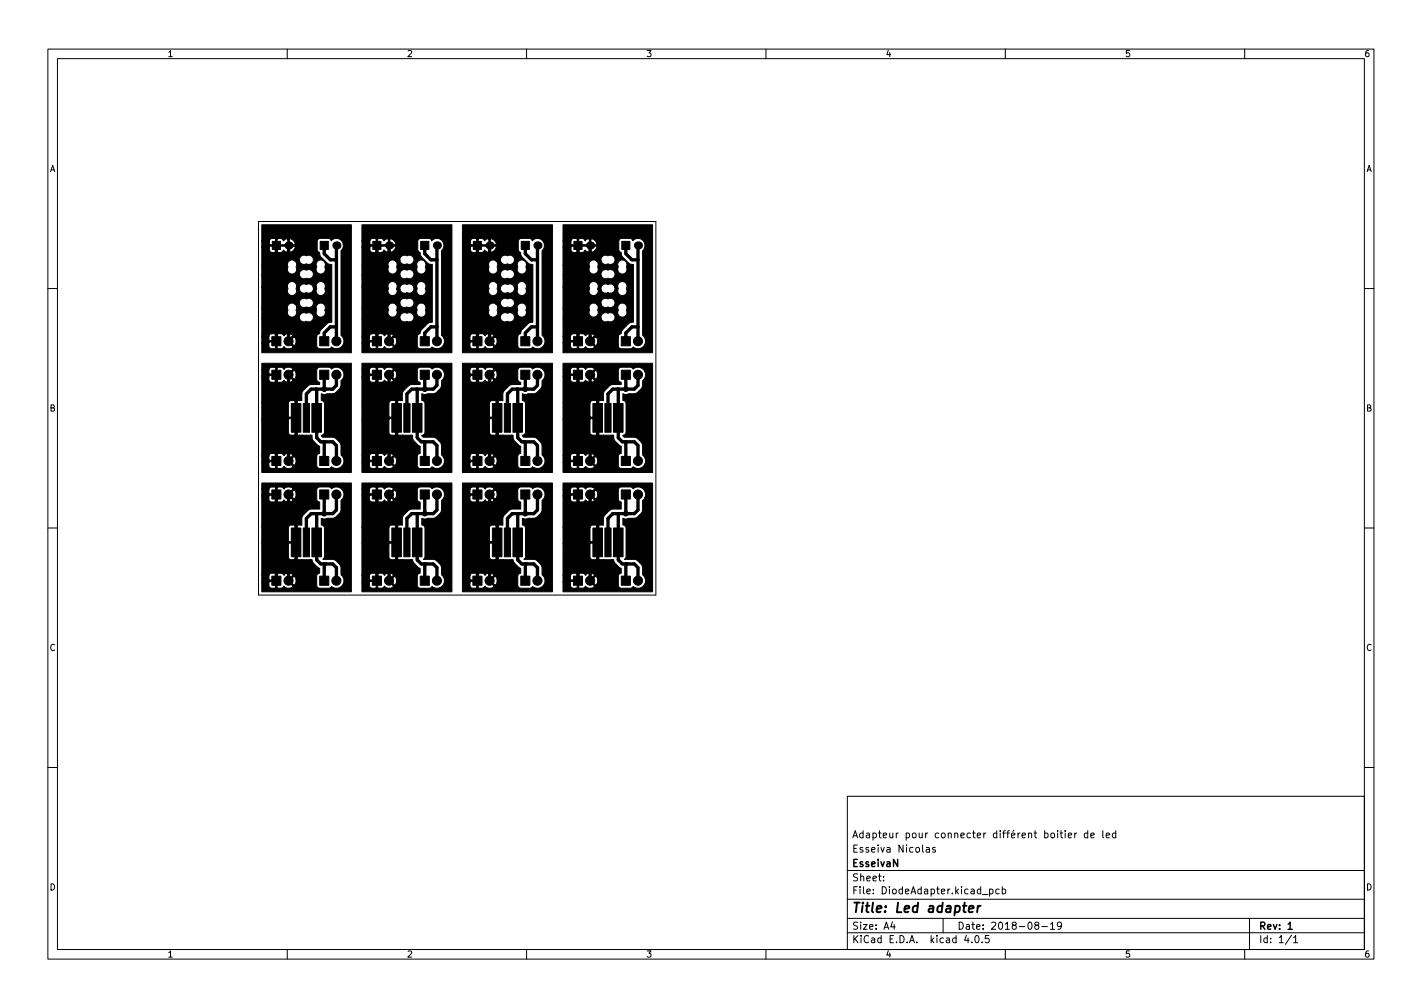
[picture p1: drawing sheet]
<svg xmlns="http://www.w3.org/2000/svg" width="297mm" height="210mm" viewBox="0 0 297 210" stroke-linecap="round" stroke-linejoin="round" font-family="sans-serif">
<defs><g id="words">
<text font-size="2.8" x="178" y="190.6">Title: Led adapter</text>
<g font-size="2.1">
<text x="178" y="178">Esseiva Nicolas</text>
<text x="178" y="175">Adapteur pour connecter différent boitier de led</text>
<text x="178" y="184">Sheet:</text>
<text x="178" y="181">EsseivaN</text>
<text x="178" y="186.7">File: DiodeAdapter.kicad_pcb</text>
<text x="178" y="196.9">KiCad E.D.A. kicad 4.0.5</text>
<text x="178" y="194.1">Size: A4</text>
<text x="200" y="194.1">Date: 2018-08-19</text>
<text x="263" y="194.1">Rev: 1</text>
<text x="263" y="196.9">Id: 1/1</text>
</g>
<g font-size="1.8">
<text x="35" y="11.9">1</text>
<text x="85" y="11.9">2</text>
<text x="135" y="11.9">3</text>
<text x="185" y="11.9">4</text>
<text x="235" y="11.9">5</text>
<text x="285" y="11.9">6</text>
<text x="10.3" y="35.9">A</text>
<text x="285.3" y="35.9">A</text>
<text x="10.3" y="85.9">B</text>
<text x="285.3" y="85.9">B</text>
<text x="10.3" y="135.9">C</text>
<text x="285.3" y="135.9">C</text>
<text x="10.3" y="185.9">D</text>
<text x="285.3" y="185.9">D</text>
<text x="35" y="199.9">1</text>
<text x="85" y="199.9">2</text>
<text x="135" y="199.9">3</text>
<text x="185" y="199.9">4</text>
<text x="235" y="199.9">5</text>
<text x="285" y="199.9">6</text>
</g>
</g></defs>
<g fill="none" stroke="#000" stroke-width=".21">
<path d="M10 10.2h277v190.1h-277zM12 12.2h273v186.1h-273zM60 10.2v2M110 10.2v2M160 10.2v2M210 10.2v2M260 10.2v2M54 46.2h83v78h-83zM10 60.2h2M285 60.2h2M10 110.2h2M285 110.2h2"/>
<path d="M10 160.2h2M177 166.3h108v32h-108zM193.5 177h.6v.9M194.1 177.3l-.5 .1-.2 .2 .2 .3h.5M195.4 177l-.4-.1-.2 .2 .1 .3 .5 .1v.4h-.6M222.5 173.4v.2M222.5 173.9v1M223.1 174.4l.8-.1-.1-.3-.4-.1-.3 .2 .1 .8h.6M224.5 173.9v1M224.9 173.9l-.4 .3M227.2 174l-.4-.1-.3 .3 .1 .7h.6M227.2 173.4v1.5"/>
<path d="M227.9 174.4l.7-.1-.1-.3-.4-.1-.2 .2v.8h.6M230.4 173.4v1.3l.2 .2M231.1 174.4l.7-.1-.1-.3-.4-.1-.2 .2v.8h.6M233.1 174l-.5-.1-.2 .3 .1 .7h.6M233.1 173.4v1.5M285 160.2h2M60 198.3v2M110 198.3v2M160 198.3v2M177 194.8h108M177 191.8h108M177 187.8h108"/>
<path d="M177 181.8h108M184.6 183.8v.1M184.6 183v.1M186.4 192.5l-.3 1h.9M186.8 193v1M197 191.8v3M201.9 195.3l-.4 1h.9M203 196.7v.1M203.9 195.4l.1-.1a.8 .8 0 0 1 .5 .8 .8 .8 0 0 1-.5 .7 1 1 0 0 1-.1-1.4zM205.1 196.7v.1M205.2 186.8h1.2M206.6 195.3h-.7l-.1 .7 .2-.1 .5 .1 .1 .2v.5l-.2 .1-.6-.1"/>
<path d="M206.7 185.7l.4-.1 .3 .3-.1 .7h-.6M206.7 185.6v1.5M208.7 185.7l-.4-.1-.3 .3 .1 .7h.6M209.4 185.7l.4-.1 .3 .3-.2 .7h-.5M209.4 185.1v1.5M210 198.3v2M216.4 193.2l-.3-.3 .1-.2 .2-.2 .5 .1 .1 .2-.1 .2-.6 .2-.2 .3 .1 .4 .2 .1h.3l.3-.3v-.2l-.3-.3M217.6 193.5h1.2M219.4 193l.5-.5v1.5M219.4 194h.9M221.7 193.2l-.3 .3-.4-.1-.1-.2 .1-.6 .4-.1 .2 .2a.99 .99 0 0 1-.3 1.3h-.3M260 198.3v2"/>
<path d="M261 191.8v6.5M269.8 195.3l-1.3 1.9M270.2 195.8l.4-.5v1.5M270.2 196.8h.9"/>
</g>
<path d="M269.1 194h.8" fill="none" stroke="#000" stroke-width=".3"/>
<path d="M202.4 189.8l1-.2-.1-.4-.5-.1-.4 .3v1h.8M204.3 189.1l-.2 1.4M204.8 189.1l-.3 .1-.3 .3" fill="none" stroke="#000" stroke-width=".4"/>
<g fill="#000" stroke="#000" stroke-width=".21">
<path d="M56.9 50.4h1.7v1.7h-1.7zM66.9 50.4h1.7v1.7h-1.7zM77.9 50.4h1.7v1.7h-1.7zM87.9 50.4h1.7v1.7h-1.7zM98.9 50.4h1.7v1.7h-1.7zM108.9 50.4h1.7v1.7h-1.7zM119.9 50.4h1.7v1.7h-1.7zM129.9 50.4h1.7v1.7h-1.7zM56.8 70.3h1.9v1.9h-1.9zM56.8 77.3h1.9v1.9h-1.9zM66.8 77.3h1.9v1.9h-1.9zM66.8 70.3h1.9v1.9h-1.9z"/>
<path d="M54.7 46.9h18.7v26.7h-18.7v-2h1.5v.7l.2 .4 1 .1 .2-.1v-1.3l-2.9 .2v-1.4h1.5v.7l.1 .2h1.3v-1.3h.3v2.9l.1 .1h.8l.6-.4a1.09 1.09 0 0 0 1.8 0l-1.2-1.1 .5-.1 .9 1a1.09 1.09 0 0 0 0-1.9l-.9 .9h-.5l1-.9h5.2v1.9a.62 .62 0 0 0 .6 .6h1.9l.6-.4 .1 .2a1.58 1.58 0 0 0 2.2-.4 1.58 1.58 0 0 0-.4-2.2l.1-17.7a1.47 1.47 0 0 0 0-2.1 1.47 1.47 0 0 0-2.1 .1l-.2-.3-.4-.2h-1.7l-.5 .2-.1 .4v1.7l.1 .4 .4 .2v.6a3.4 3.4 0 0 0 2.2 1.9h.3v12.1l-.7 .1a3.4 3.4 0 0 0-1.8 2.1v.2l-.5 .2-.1 .4h-5.2l.2-.2-.1-.2a1.17 1.17 0 0 0-1.7 .2l-.6-.4h-.8l-.1 .1-1.2-.1-.5 .5h-1.5v-3.8h7.8a.97 .97 0 0 0 1.5 .7 .97 .97 0 0 0 1.5-.9 .97 .97 0 0 0-1.5-.8 .97 .97 0 0 0-1.1 0 .97 .97 0 0 0-.4 1h-7.8v-2h5.3l.2 .3a.97 .97 0 0 0 .8 1.5 .97 .97 0 0 0 .8-1.5l.2-.3h4l.2 .3a.97 .97 0 0 0 .8 1.5 .97 .97 0 0 0 .8-1.5 .98 .98 0 0 0-.6-1.4 .98 .98 0 0 0-1.2 1.1h-4v-.3l-.5-.7h1l.2 .4a.96 .96 0 0 0 1.3 .3 .97 .97 0 0 0 1.5-.9 .97 .97 0 0 0-1.5-.8 .97 .97 0 0 0-1.1 0 .97 .97 0 0 0-.4 1h-1a.98 .98 0 0 0-1 0 .98 .98 0 0 0-.5 1h-5.3v-4.5h5.3l.2 .3a.97 .97 0 0 0 .7 1.5 .97 .97 0 0 0 1-1.3h.6l.2 .4a.96 .96 0 0 0 1.3 .3 .96 .96 0 0 0 1.1-.1 .96 .96 0 0 0 .3-1.1h.6l.2 .3a.97 .97 0 0 0 .8 1.5 .97 .97 0 0 0 .8-1.5 .98 .98 0 0 0-.6-1.4 .98 .98 0 0 0-1.2 1.1h-.6l-.1-.2a.96 .96 0 0 0-1.3-.3 .97 .97 0 0 0-1.1 0 .97 .97 0 0 0-.4 1h-.6l-.1-.2a.98 .98 0 0 0-.6-1.4 .98 .98 0 0 0-1.2 1.1h-5.3v-2.5h7.8l.2 .4a.96 .96 0 0 0 1.3 .3 .97 .97 0 0 0 1.5-.9 .97 .97 0 0 0-1.5-.8 .97 .97 0 0 0-1.1 0 .97 .97 0 0 0-.4 1h-7.8v-2h5.3l.2 .3a.97 .97 0 0 0 .8 1.5 .97 .97 0 0 0 .8-1.5l.2-.3h4l.2 .3a.97 .97 0 0 0 .8 1.5 .97 .97 0 0 0 .8-1.5 .98 .98 0 0 0-.6-1.4 .98 .98 0 0 0-1.2 1.1h-4v-.3l-.5-.7h1l.2 .4a.96 .96 0 0 0 1.3 .3 .97 .97 0 0 0 1.5-.9 .97 .97 0 0 0-1.5-.8 .97 .97 0 0 0-1.1 0 .97 .97 0 0 0-.4 1h-1a.98 .98 0 0 0-1 0 .98 .98 0 0 0-.5 1h-5.3v-3.8h1.6l.1 .8 .4 .3h.6l.2-.1v-1.2h.3v1.2l.1 .1h.7l.5-.5 .7 .5 .2-.2v-1.1h.3v1.1a1.03 1.03 0 0 0 1.3-.9l-.1-.2h-5.2l-.1 .2h-1.6v-1.3h1.6v.6l.1 .2h1.2v-1.2h.3v1.2h2.2v-1.1h.3v1.1h1.2l.1-.2a1.18 1.18 0 0 0-1.6-.9l-.2-.2-.7 .5-.5-.5h-.7l-.1 .1-1.1-.1-.5 .5h-1.6zM77.8 77.3h1.9v1.9h-1.9zM77.8 70.3h1.9v1.9h-1.9zM87.8 70.3h1.9v1.9h-1.9zM87.8 77.3h1.9v1.9h-1.9zM75.6 46.9h18.8v26.7h-18.8v-2h1.6v.7l.2 .4 1 .1 .2-.1v-1.3l-3 .2v-1.4h1.6v.7l.1 .2h1.3v-1.3h.3v2.9l.1 .1h.8l.6-.4a1.09 1.09 0 0 0 1.8 0l-1.2-1.1 .5-.1 .9 1a1.09 1.09 0 0 0 0-1.9l-.9 .9h-.5l1-.9h5.2v1.9a.62 .62 0 0 0 .6 .6h1.9l.6-.4 .1 .2a1.58 1.58 0 0 0 2.2-.4 1.58 1.58 0 0 0-.4-2.2l.1-17.7a1.47 1.47 0 0 0 0-2.1 1.47 1.47 0 0 0-2.1 .1l-.2-.3-.4-.2h-1.7l-.5 .2-.1 .4v1.7l.1 .4 .4 .2v.6a3.4 3.4 0 0 0 2.2 1.9h.3v12.1l-.7 .1a3.4 3.4 0 0 0-1.8 2.1v.2l-.5 .2-.1 .4h-5.2l.2-.2-.1-.2a1.17 1.17 0 0 0-1.7 .2l-.6-.4h-.8l-.1 .1-1.2-.1-.5 .5h-1.6v-3.8h7.9a.97 .97 0 0 0 1.5 .7 .97 .97 0 0 0 1.5-.9 .97 .97 0 0 0-1.5-.8 .97 .97 0 0 0-1.1 0 .97 .97 0 0 0-.4 1h-7.9v-2h5.4l.2 .3a.97 .97 0 0 0 .8 1.5 .97 .97 0 0 0 .8-1.5l.2-.3h4l.2 .3a.97 .97 0 0 0 .8 1.5 .97 .97 0 0 0 .8-1.5 .98 .98 0 0 0-.6-1.4 .98 .98 0 0 0-1.2 1.1h-4v-.3l-.5-.7h1l.2 .4a.96 .96 0 0 0 1.3 .3 .97 .97 0 0 0 1.5-.9 .97 .97 0 0 0-1.5-.8 .97 .97 0 0 0-1.1 0 .97 .97 0 0 0-.4 1h-1a.98 .98 0 0 0-1 0 .98 .98 0 0 0-.5 1h-5.4v-4.5h5.4l.2 .3a.97 .97 0 0 0 .7 1.5 .97 .97 0 0 0 1-1.3h.6l.2 .4a.96 .96 0 0 0 1.3 .3 .96 .96 0 0 0 1.1-.1 .96 .96 0 0 0 .3-1.1h.6l.2 .3a.97 .97 0 0 0 .8 1.5 .97 .97 0 0 0 .8-1.5 .98 .98 0 0 0-.6-1.4 .98 .98 0 0 0-1.2 1.1h-.6l-.1-.2a.96 .96 0 0 0-1.3-.3 .97 .97 0 0 0-1.1 0 .97 .97 0 0 0-.4 1h-.6l-.1-.2a.98 .98 0 0 0-.6-1.4 .98 .98 0 0 0-1.2 1.1h-5.4v-2.5h7.9l.2 .4a.96 .96 0 0 0 1.3 .3 .97 .97 0 0 0 1.5-.9 .97 .97 0 0 0-1.5-.8 .97 .97 0 0 0-1.1 0 .97 .97 0 0 0-.4 1h-7.9v-2h5.4l.2 .3a.97 .97 0 0 0 .8 1.5 .97 .97 0 0 0 .8-1.5l.2-.3h4l.2 .3a.97 .97 0 0 0 .8 1.5 .97 .97 0 0 0 .8-1.5 .98 .98 0 0 0-.6-1.4 .98 .98 0 0 0-1.2 1.1h-4v-.3l-.5-.7h1l.2 .4a.96 .96 0 0 0 1.3 .3 .97 .97 0 0 0 1.5-.9 .97 .97 0 0 0-1.5-.8 .97 .97 0 0 0-1.1 0 .97 .97 0 0 0-.4 1h-1a.98 .98 0 0 0-1 0 .98 .98 0 0 0-.5 1h-5.4v-3.8h1.7l.1 .8 .4 .3h.6l.2-.1v-1.2h.3v1.2l.1 .1h.7l.5-.5 .7 .5 .2-.2v-1.1h.3v1.1a1.03 1.03 0 0 0 1.3-.9l-.1-.2h-5.2l-.1 .2h-1.7v-1.3h1.7v.6l.1 .2h1.2v-1.2h.3v1.2h2.2v-1.1h.3v1.1h1.2l.1-.2a1.18 1.18 0 0 0-1.6-.9l-.2-.2-.7 .5-.5-.5h-.7l-.1 .1-1.1-.1-.5 .5h-1.7zM98.8 70.3h1.9v1.9h-1.9zM98.8 77.3h1.9v1.9h-1.9zM108.8 77.3h1.9v1.9h-1.9zM108.8 70.3h1.9v1.9h-1.9zM96.6 46.9h18.8v26.7h-18.8v-2h1.6v.7l.2 .4 1 .1 .2-.1v-1.3l-3 .2v-1.4h1.6v.7l.1 .2h1.3v-1.3h.3v2.9l.1 .1h.8l.6-.4a1.09 1.09 0 0 0 1.8 0l-1.2-1.1 .5-.1 .9 1a1.09 1.09 0 0 0 0-1.9l-.9 .9h-.5l1-.9h5.2v1.9a.62 .62 0 0 0 .6 .6h1.9l.6-.4 .1 .2a1.58 1.58 0 0 0 2.2-.4 1.58 1.58 0 0 0-.4-2.2l.1-17.7a1.47 1.47 0 0 0 0-2.1 1.47 1.47 0 0 0-2.1 .1l-.2-.3-.4-.2h-1.7l-.5 .2-.1 .4v1.7l.1 .4 .4 .2v.6a3.4 3.4 0 0 0 2.2 1.9h.3v12.1l-.7 .1a3.4 3.4 0 0 0-1.8 2.1v.2l-.5 .2-.1 .4h-5.2l.2-.2-.1-.2a1.17 1.17 0 0 0-1.7 .2l-.6-.4h-.8l-.1 .1-1.2-.1-.5 .5h-1.6v-3.8h7.9a.97 .97 0 0 0 1.5 .7 .97 .97 0 0 0 1.5-.9 .97 .97 0 0 0-1.5-.8 .97 .97 0 0 0-1.1 0 .97 .97 0 0 0-.4 1h-7.9v-2h5.4l.2 .3a.97 .97 0 0 0 .8 1.5 .97 .97 0 0 0 .8-1.5l.2-.3h4l.2 .3a.97 .97 0 0 0 .8 1.5 .97 .97 0 0 0 .8-1.5 .98 .98 0 0 0-.6-1.4 .98 .98 0 0 0-1.2 1.1h-4v-.3l-.5-.7h1l.2 .4a.96 .96 0 0 0 1.3 .3 .97 .97 0 0 0 1.5-.9 .97 .97 0 0 0-1.5-.8 .97 .97 0 0 0-1.1 0 .97 .97 0 0 0-.4 1h-1a.98 .98 0 0 0-1 0 .98 .98 0 0 0-.5 1h-5.4v-4.5h5.4l.2 .3a.97 .97 0 0 0 .7 1.5 .97 .97 0 0 0 1-1.3h.6l.2 .4a.96 .96 0 0 0 1.3 .3 .96 .96 0 0 0 1.1-.1 .96 .96 0 0 0 .3-1.1h.6l.2 .3a.97 .97 0 0 0 .8 1.5 .97 .97 0 0 0 .8-1.5 .98 .98 0 0 0-.6-1.4 .98 .98 0 0 0-1.2 1.1h-.6l-.1-.2a.96 .96 0 0 0-1.3-.3 .97 .97 0 0 0-1.1 0 .97 .97 0 0 0-.4 1h-.6l-.1-.2a.98 .98 0 0 0-.6-1.4 .98 .98 0 0 0-1.2 1.1h-5.4v-2.5h7.9l.2 .4a.96 .96 0 0 0 1.3 .3 .97 .97 0 0 0 1.5-.9 .97 .97 0 0 0-1.5-.8 .97 .97 0 0 0-1.1 0 .97 .97 0 0 0-.4 1h-7.9v-2h5.4l.2 .3a.97 .97 0 0 0 .8 1.5 .97 .97 0 0 0 .8-1.5l.2-.3h4l.2 .3a.97 .97 0 0 0 .8 1.5 .97 .97 0 0 0 .8-1.5 .98 .98 0 0 0-.6-1.4 .98 .98 0 0 0-1.2 1.1h-4v-.3l-.5-.7h1l.2 .4a.96 .96 0 0 0 1.3 .3 .97 .97 0 0 0 1.5-.9 .97 .97 0 0 0-1.5-.8 .97 .97 0 0 0-1.1 0 .97 .97 0 0 0-.4 1h-1a.98 .98 0 0 0-1 0 .98 .98 0 0 0-.5 1h-5.4v-3.8h1.7l.1 .8 .4 .3h.6l.2-.1v-1.2h.3v1.2l.1 .1h.7l.5-.5 .7 .5 .2-.2v-1.1h.3v1.1a1.03 1.03 0 0 0 1.3-.9l-.1-.2h-5.2l-.1 .2h-1.7v-1.3h1.7v.6l.1 .2h1.2v-1.2h.3v1.2h2.2v-1.1h.3v1.1h1.2l.1-.2a1.18 1.18 0 0 0-1.6-.9l-.2-.2-.7 .5-.5-.5h-.7l-.1 .1-1.1-.1-.5 .5h-1.7zM119.8 77.3h1.9v1.9h-1.9z"/>
<path d="M119.8 70.3h1.9v1.9h-1.9zM129.8 70.3h1.9v1.9h-1.9zM129.8 77.3h1.9v1.9h-1.9zM117.6 46.9h18.7v26.7h-18.7v-2h1.6v.7l.2 .4 1 .1 .2-.1v-1.3l-3 .2v-1.4h1.6v.7l.1 .2h1.3v-1.3h.3v2.9l.1 .1h.8l.6-.4a1.09 1.09 0 0 0 1.8 0l-1.2-1.1 .5-.1 .9 1a1.09 1.09 0 0 0 0-1.9l-.9 .9h-.5l1-.9h5.2v1.9a.62 .62 0 0 0 .6 .6h1.9l.6-.4 .1 .2a1.58 1.58 0 0 0 2.2-.4 1.58 1.58 0 0 0-.4-2.2l.1-17.7a1.47 1.47 0 0 0 0-2.1 1.47 1.47 0 0 0-2.1 .1l-.2-.3-.4-.2h-1.7l-.5 .2-.1 .4v1.7l.1 .4 .4 .2v.6a3.4 3.4 0 0 0 2.2 1.9h.3v12.1l-.7 .1a3.4 3.4 0 0 0-1.8 2.1v.2l-.5 .2-.1 .4h-5.2l.2-.2-.1-.2a1.17 1.17 0 0 0-1.7 .2l-.6-.4h-.8l-.1 .1-1.2-.1-.5 .5h-1.6v-3.8h7.9a.97 .97 0 0 0 1.5 .7 .97 .97 0 0 0 1.5-.9 .97 .97 0 0 0-1.5-.8 .97 .97 0 0 0-1.1 0 .97 .97 0 0 0-.4 1h-7.9v-2h5.4l.2 .3a.97 .97 0 0 0 .8 1.5 .97 .97 0 0 0 .8-1.5l.2-.3h4l.2 .3a.97 .97 0 0 0 .8 1.5 .97 .97 0 0 0 .8-1.5 .98 .98 0 0 0-.6-1.4 .98 .98 0 0 0-1.2 1.1h-4v-.3l-.5-.7h1l.2 .4a.96 .96 0 0 0 1.3 .3 .97 .97 0 0 0 1.5-.9 .97 .97 0 0 0-1.5-.8 .97 .97 0 0 0-1.1 0 .97 .97 0 0 0-.4 1h-1a.98 .98 0 0 0-1 0 .98 .98 0 0 0-.5 1h-5.4v-4.5h5.4l.2 .3a.97 .97 0 0 0 .7 1.5 .97 .97 0 0 0 1-1.3h.6l.2 .4a.96 .96 0 0 0 1.3 .3 .96 .96 0 0 0 1.1-.1 .96 .96 0 0 0 .3-1.1h.6l.2 .3a.97 .97 0 0 0 .8 1.5 .97 .97 0 0 0 .8-1.5 .98 .98 0 0 0-.6-1.4 .98 .98 0 0 0-1.2 1.1h-.6l-.1-.2a.96 .96 0 0 0-1.3-.3 .97 .97 0 0 0-1.1 0 .97 .97 0 0 0-.4 1h-.6l-.1-.2a.98 .98 0 0 0-.6-1.4 .98 .98 0 0 0-1.2 1.1h-5.4v-2.5h7.9l.2 .4a.96 .96 0 0 0 1.3 .3 .97 .97 0 0 0 1.5-.9 .97 .97 0 0 0-1.5-.8 .97 .97 0 0 0-1.1 0 .97 .97 0 0 0-.4 1h-7.9v-2h5.4l.2 .3a.97 .97 0 0 0 .8 1.5 .97 .97 0 0 0 .8-1.5l.2-.3h4l.2 .3a.97 .97 0 0 0 .8 1.5 .97 .97 0 0 0 .8-1.5 .98 .98 0 0 0-.6-1.4 .98 .98 0 0 0-1.2 1.1h-4v-.3l-.5-.7h1l.2 .4a.96 .96 0 0 0 1.3 .3 .97 .97 0 0 0 1.5-.9 .97 .97 0 0 0-1.5-.8 .97 .97 0 0 0-1.1 0 .97 .97 0 0 0-.4 1h-1a.98 .98 0 0 0-1 0 .98 .98 0 0 0-.5 1h-5.4v-3.8h1.7l.1 .8 .4 .3h.6l.2-.1v-1.2h.3v1.2l.1 .1h.7l.5-.5 .7 .5 .2-.2v-1.1h.3v1.1a1.03 1.03 0 0 0 1.3-.9l-.1-.2h-5.2l-.1 .2h-1.7v-1.3h1.7v.6l.1 .2h1.2v-1.2h.3v1.2h2.2v-1.1h.3v1.1h1.2l.1-.2a1.18 1.18 0 0 0-1.6-.9l-.2-.2-.7 .5-.5-.5h-.7l-.1 .1-1.1-.1-.5 .5h-1.7zM56.8 95.3h1.9v1.9h-1.9zM60.9 84.2h2v6h-2zM63.3 84.2h1.4v6h-1.4zM65.1 84.2h2v6h-2zM66.8 95.3h1.9v1.9h-1.9zM54.7 75.8h18.7v22.8h-18.7v-2h1.5v.7l.2 .4 1 .1 .2-.1v-1.3l-2.9 .2v-1.4h1.5v.7l.1 .2h1.3v-1.3h.3v2.9l.1 .1h.8l.6-.4a1.09 1.09 0 0 0 1.8 0l-1.2-1.1 .5-.1 .9 1a1.09 1.09 0 0 0 0-1.9l-.9 .9h-.5l1.2-1.1a1.09 1.09 0 0 0-1.8 0l-.6-.4h-.8l-.1 .1-1.2-.1-.5 .5h-1.5v-7.6h5.5v2.8l.5 .5h.8l.2-.2v-3.3h-1.3l-.2 .2h-5.5v-3.5h5.5v2.8l.2 .2h1.3v-3.3h.3v6.9l.2 .2h3v.5a2.54 2.54 0 0 0 1.3 1.6l.3 .2v1.5a.62 .62 0 0 0-.6 .6v1.9a.62 .62 0 0 0 .6 .6h1.9l.6-.4a1.57 1.57 0 0 0 2.2-.2 1.57 1.57 0 0 0-.3-2.2v-2a2.34 2.34 0 0 0-1.7-1.7h-2.1l-.3-.4a.62 .62 0 0 0 .7-.7v-6a.62 .62 0 0 0-.7-.6v-1.4a1.17 1.17 0 0 0 1.2 0 2.35 2.35 0 0 0 2.9-2.7 1.57 1.57 0 0 0 .3-2.3 1.57 1.57 0 0 0-2.2-.1l-.6-.4h-1.9a.62 .62 0 0 0-.6 .6v1.9a.62 .62 0 0 0 .6 .6v.5h-1.8a2.76 2.76 0 0 0-2 3.4l-.8-.1-.5 .2-.2-.2h-.8l-.5 .5h-5.5v-5.5h1.5v.7l.2 .4 1 .1 .2-.1v-1.3l-2.9 .2v-1.4h1.5v.7l.1 .2h1.3v-1.3h.3v2.9l.1 .1h.8l.6-.4a1.09 1.09 0 0 0 1.8 0l-1.2-1.1 .5-.1 .9 1a1.09 1.09 0 0 0 0-1.9l-.9 .9h-.5l1.2-1.1a1.09 1.09 0 0 0-1.8 0l-.6-.4h-.8l-.1 .1-1.2-.1-.5 .5h-1.5zM77.8 95.3h1.9v1.9h-1.9zM81.8 84.2h2v6h-2z"/>
<path d="M84.4 84.2h1.3v6h-1.3zM86.1 84.2h2v6h-2zM87.8 95.3h1.9v1.9h-1.9zM75.6 75.8h18.8v22.8h-18.8v-2h1.6v.7l.2 .4 1 .1 .2-.1v-1.3l-3 .2v-1.4h1.6v.7l.1 .2h1.3v-1.3h.3v2.9l.1 .1h.8l.6-.4a1.09 1.09 0 0 0 1.8 0l-1.2-1.1 .5-.1 .9 1a1.09 1.09 0 0 0 0-1.9l-.9 .9h-.5l1.2-1.1a1.09 1.09 0 0 0-1.8 0l-.6-.4h-.8l-.1 .1-1.2-.1-.5 .5h-1.6v-7.6h5.6v2.8l.5 .5h.8l.2-.2v-3.3h-1.3l-.2 .2h-5.6v-3.5h5.6v2.8l.2 .2h1.3v-3.3h.3v6.9l.2 .2h3v.5a2.54 2.54 0 0 0 1.3 1.6l.3 .2v1.5a.62 .62 0 0 0-.6 .6v1.9a.62 .62 0 0 0 .6 .6h1.9l.6-.4a1.57 1.57 0 0 0 2.2-.2 1.57 1.57 0 0 0-.3-2.2v-2a2.34 2.34 0 0 0-1.7-1.7h-2.1l-.3-.4a.62 .62 0 0 0 .7-.7v-6a.62 .62 0 0 0-.7-.6v-1.4a1.17 1.17 0 0 0 1.2 0 2.35 2.35 0 0 0 2.9-2.7 1.57 1.57 0 0 0 .3-2.3 1.57 1.57 0 0 0-2.2-.1l-.6-.4h-1.9a.62 .62 0 0 0-.6 .6v1.9a.62 .62 0 0 0 .6 .6v.5h-1.8a2.76 2.76 0 0 0-2 3.4l-.8-.1-.5 .2-.2-.2h-.8l-.5 .5h-5.6v-5.5h1.6v.7l.2 .4 1 .1 .2-.1v-1.3l-3 .2v-1.4h1.6v.7l.1 .2h1.3v-1.3h.3v2.9l.1 .1h.8l.6-.4a1.09 1.09 0 0 0 1.8 0l-1.2-1.1 .5-.1 .9 1a1.09 1.09 0 0 0 0-1.9l-.9 .9h-.5l1.2-1.1a1.09 1.09 0 0 0-1.8 0l-.6-.4h-.8l-.1 .1-1.2-.1-.5 .5h-1.6zM98.8 95.3h1.9v1.9h-1.9zM102.8 84.2h2v6h-2zM105.4 84.2h1.3v6h-1.3zM107.1 84.2h2v6h-2zM108.8 95.3h1.9v1.9h-1.9zM96.6 75.8h18.8v22.8h-18.8v-2h1.6v.7l.2 .4 1 .1 .2-.1v-1.3l-3 .2v-1.4h1.6v.7l.1 .2h1.3v-1.3h.3v2.9l.1 .1h.8l.6-.4a1.09 1.09 0 0 0 1.8 0l-1.2-1.1 .5-.1 .9 1a1.09 1.09 0 0 0 0-1.9l-.9 .9h-.4l1.1-1.1a1.09 1.09 0 0 0-1.8 0l-.6-.4h-.8l-.1 .1-1.2-.1-.5 .5h-1.6v-7.6h5.6v2.8l.5 .5h.8l.2-.2v-3.3h-1.3l-.2 .2h-5.6v-3.5h5.6v2.8l.2 .2h1.3v-3.3h.3v6.9l.2 .2h3v.5a2.54 2.54 0 0 0 1.3 1.6l.3 .2v1.5a.62 .62 0 0 0-.6 .6v1.9a.62 .62 0 0 0 .6 .6h1.9l.6-.4a1.57 1.57 0 0 0 2.2-.2 1.57 1.57 0 0 0-.3-2.2v-2a2.34 2.34 0 0 0-1.7-1.7h-2.1l-.3-.4a.62 .62 0 0 0 .7-.7v-6a.62 .62 0 0 0-.7-.6v-1.4a1.17 1.17 0 0 0 1.2 0 2.35 2.35 0 0 0 2.9-2.7 1.57 1.57 0 0 0 .3-2.3 1.57 1.57 0 0 0-2.2-.1l-.6-.4h-1.9a.62 .62 0 0 0-.6 .6v1.9a.62 .62 0 0 0 .6 .6v.5h-1.8a2.76 2.76 0 0 0-2 3.4l-.8-.1-.5 .2-.2-.2h-.8l-.5 .5h-5.6v-5.5h1.6v.7l.2 .4 1 .1 .2-.1v-1.3l-3 .2v-1.4h1.6v.7l.1 .2h1.3v-1.3h.3v2.9l.1 .1h.8l.6-.4a1.09 1.09 0 0 0 1.8 0l-1.2-1.1 .5-.1 .9 1a1.09 1.09 0 0 0 0-1.9l-.9 .9h-.4l1.1-1.1a1.09 1.09 0 0 0-1.8 0l-.6-.4h-.8l-.1 .1-1.2-.1-.5 .5h-1.6zM119.8 95.3h1.9v1.9h-1.9zM123.8 84.2h2v6h-2z"/>
<path d="M126.4 84.2h1.2v6h-1.2zM128.2 84.2h2v6h-2zM129.8 95.3h1.9v1.9h-1.9zM117.6 75.8h18.7v22.8h-18.7v-2h1.6v.7l.2 .4 1 .1 .2-.1v-1.3l-3 .2v-1.4h1.6v.7l.1 .2h1.3v-1.3h.3v2.9l.1 .1h.8l.6-.4a1.09 1.09 0 0 0 1.8 0l-1.2-1.1 .5-.1 .9 1a1.09 1.09 0 0 0 0-1.9l-.9 .9h-.4l1.1-1.1a1.09 1.09 0 0 0-1.8 0l-.6-.4h-.8l-.1 .1-1.2-.1-.5 .5h-1.6v-7.6h5.6v2.8l.5 .5h.8l.2-.2v-3.3h-1.3l-.2 .2h-5.6v-3.5h5.6v2.8l.2 .2h1.3v-3.3h.3v6.9l.2 .2h3v.5a2.54 2.54 0 0 0 1.3 1.6l.3 .2v1.5a.62 .62 0 0 0-.6 .6v1.9a.62 .62 0 0 0 .6 .6h1.9l.6-.4a1.57 1.57 0 0 0 2.2-.2 1.57 1.57 0 0 0-.3-2.2v-2a2.34 2.34 0 0 0-1.7-1.7h-2.1l-.2-.4a.62 .62 0 0 0 .6-.7v-6a.62 .62 0 0 0-.7-.6v-1.4a1.16 1.16 0 0 0 1.2 0 2.35 2.35 0 0 0 2.9-2.7 1.57 1.57 0 0 0 .3-2.3 1.57 1.57 0 0 0-2.2-.1l-.6-.4h-1.9a.62 .62 0 0 0-.6 .6v1.9a.62 .62 0 0 0 .6 .6v.5h-1.8a2.76 2.76 0 0 0-2 3.4l-.8-.1-.5 .2-.2-.2h-.8l-.5 .5h-5.6v-5.5h1.6v.7l.2 .4 1 .1 .2-.1v-1.3l-3 .2v-1.4h1.6v.7l.1 .2h1.3v-1.3h.3v2.9l.1 .1h.8l.6-.4a1.09 1.09 0 0 0 1.8 0l-1.2-1.1 .5-.1 .9 1a1.09 1.09 0 0 0 0-1.9l-.9 .9h-.4l1.1-1.1a1.09 1.09 0 0 0-1.8 0l-.6-.4h-.8l-.1 .1-1.2-.1-.5 .5h-1.6zM56.8 102.3h1.9v1.9h-1.9zM60.9 110.2h2v6h-2zM63.3 110.2h1.4v6h-1.4zM65.1 110.2h2v6h-2zM66.8 102.3h1.9v1.9h-1.9zM77.8 102.3h1.9v1.9h-1.9zM81.8 110.2h2v6h-2zM84.4 110.2h1.3v6h-1.3z"/>
<path d="M86.1 110.2h2v6h-2zM87.8 102.3h1.9v1.9h-1.9zM98.8 102.3h1.9v1.9h-1.9zM102.8 110.2h2v6h-2zM105.4 110.2h1.3v6h-1.3zM107.1 110.2h2v6h-2zM108.8 102.3h1.9v1.9h-1.9zM119.8 102.3h1.9v1.9h-1.9zM123.8 110.2h2v6h-2zM126.4 110.2h1.2v6h-1.2zM128.2 110.2h2v6h-2zM129.8 102.3h1.9v1.9h-1.9z"/>
<path d="M56.8 120.3h1.9v1.9h-1.9zM66.8 120.3h1.9v1.9h-1.9zM54.7 100.8h18.7v22.8h-18.7v-2h1.5v.7l.2 .4 1 .1 .2-.1v-1.3l-2.9 .2v-1.4h1.5v.7l.1 .2h1.3v-1.3h.3v2.9l.1 .1h.8l.6-.4a1.09 1.09 0 0 0 1.8 0l-1.2-1.1 .5-.1 .9 1a1.09 1.09 0 0 0 0-1.9l-.9 .9h-.5l1.2-1.1a1.09 1.09 0 0 0-1.8 0l-.6-.4h-.8l-.1 .1-1.2-.1-.5 .5h-1.5v-6.6h5.5v2.8l.5 .5h.8l.2-.2v-3.3h-1.3l-.2 .2h-5.5v-3.5h5.5v2.8l.2 .2h1.3v-3.3h.3v6.9l.2 .2h3a2.58 2.58 0 0 0 1.3 1.7l.3 .1v1a.62 .62 0 0 0-.6 .6v1.9a.62 .62 0 0 0 .6 .6h1.9l.6-.4a1.57 1.57 0 0 0 2.2-.2 1.57 1.57 0 0 0-.3-2.2v-1.5a2.5 2.5 0 0 0-1.3-1.6l-2.5-.1 .4-.6v-6a.62 .62 0 0 0-.7-.6v-1.4a1.16 1.16 0 0 0 1.2 0 2.38 2.38 0 0 0 2.9-1.7v-2a1.57 1.57 0 0 0 .3-2.3 1.57 1.57 0 0 0-2.2-.1l-.6-.4h-1.9a.62 .62 0 0 0-.6 .6v1.9a.62 .62 0 0 0 .6 .6v1.5h-1.8a2.76 2.76 0 0 0-2 3.4l-.8-.1-.5 .2-.2-.2h-.8l-.5 .5h-5.5v-6.5h1.5v.7l.2 .4 1 .1 .2-.1v-1.3l-2.9 .2v-1.4h1.5v.7l.1 .2h1.3v-1.3h.3v2.9l.1 .1h.8l.6-.4a1.09 1.09 0 0 0 1.8 0l-1.2-1.1 .5-.1 .9 1a1.09 1.09 0 0 0 0-1.9l-.9 .9h-.5l1.2-1.1a1.09 1.09 0 0 0-1.8 0l-.6-.4h-.8l-.1 .1-1.2-.1-.5 .5h-1.5zM77.8 120.3h1.9v1.9h-1.9zM87.8 120.3h1.9v1.9h-1.9zM75.6 100.8h18.8v22.8h-18.8v-2h1.6v.7l.2 .4 1 .1 .2-.1v-1.3l-3 .2v-1.4h1.6v.7l.1 .2h1.3v-1.3h.3v2.9l.1 .1h.8l.6-.4a1.09 1.09 0 0 0 1.8 0l-1.2-1.1 .5-.1 .9 1a1.09 1.09 0 0 0 0-1.9l-.9 .9h-.5l1.2-1.1a1.09 1.09 0 0 0-1.8 0l-.6-.4h-.8l-.1 .1-1.2-.1-.5 .5h-1.6v-6.6h5.6v2.8l.5 .5h.8l.2-.2v-3.3h-1.3l-.2 .2h-5.6v-3.5h5.6v2.8l.2 .2h1.3v-3.3h.3v6.9l.2 .2h3a2.58 2.58 0 0 0 1.3 1.7l.3 .1v1a.62 .62 0 0 0-.6 .6v1.9a.62 .62 0 0 0 .6 .6h1.9l.6-.4a1.57 1.57 0 0 0 2.2-.2 1.57 1.57 0 0 0-.3-2.2v-1.5a2.5 2.5 0 0 0-1.3-1.6l-2.5-.1 .4-.6v-6a.62 .62 0 0 0-.7-.6v-1.4a1.16 1.16 0 0 0 1.2 0 2.38 2.38 0 0 0 2.9-1.7v-2a1.57 1.57 0 0 0 .3-2.3 1.57 1.57 0 0 0-2.2-.1l-.6-.4h-1.9a.62 .62 0 0 0-.6 .6v1.9a.62 .62 0 0 0 .6 .6v1.5h-1.8a2.76 2.76 0 0 0-2 3.4l-.8-.1-.5 .2-.2-.2h-.8l-.5 .5h-5.6v-6.5h1.6v.7l.2 .4 1 .1 .2-.1v-1.3l-3 .2v-1.4h1.6v.7l.1 .2h1.3v-1.3h.3v2.9l.1 .1h.8l.6-.4a1.09 1.09 0 0 0 1.8 0l-1.2-1.1 .5-.1 .9 1a1.09 1.09 0 0 0 0-1.9l-.9 .9h-.5l1.2-1.1a1.09 1.09 0 0 0-1.8 0l-.6-.4h-.8l-.1 .1-1.2-.1-.5 .5h-1.6zM98.8 120.3h1.9v1.9h-1.9zM108.8 120.3h1.9v1.9h-1.9zM96.6 100.8h18.8v22.8h-18.8v-2h1.6v.7l.2 .4 1 .1 .2-.1v-1.3l-3 .2v-1.4h1.6v.7l.1 .2h1.3v-1.3h.3v2.9l.1 .1h.8l.6-.4a1.09 1.09 0 0 0 1.8 0l-1.1-1.2h.4l.9 1a1.09 1.09 0 0 0 0-1.9l-.9 .9h-.4l1.1-1.1a1.09 1.09 0 0 0-1.8 0l-.6-.4h-.8l-.1 .1-1.2-.1-.5 .5h-1.6v-6.6h5.6v2.8l.5 .5h.8l.2-.2v-3.3h-1.3l-.2 .2h-5.6v-3.5h5.6v2.8l.2 .2h1.3v-3.3h.3v6.9l.2 .2h3a2.58 2.58 0 0 0 1.3 1.7l.3 .1v1a.62 .62 0 0 0-.6 .6v1.9a.62 .62 0 0 0 .6 .6h1.9l.6-.4a1.57 1.57 0 0 0 2.2-.2 1.57 1.57 0 0 0-.3-2.2v-1.5a2.5 2.5 0 0 0-1.3-1.6l-2.5-.1 .4-.6v-6a.62 .62 0 0 0-.7-.6v-1.4a1.16 1.16 0 0 0 1.2 0 2.38 2.38 0 0 0 2.9-1.7v-2a1.57 1.57 0 0 0 .3-2.3 1.57 1.57 0 0 0-2.2-.1l-.6-.4h-1.9a.62 .62 0 0 0-.6 .6v1.9a.62 .62 0 0 0 .6 .6v1.5h-1.8a2.76 2.76 0 0 0-2 3.4l-.8-.1-.5 .2-.2-.2h-.8l-.5 .5h-5.6v-6.5h1.6v.7l.2 .4 1 .1 .2-.1v-1.3l-3 .2v-1.4h1.6v.7l.1 .2h1.3v-1.3h.3v2.9l.1 .1h.8l.6-.4a1.09 1.09 0 0 0 1.8 0l-1.2-1.1 .5-.1 .9 1a1.09 1.09 0 0 0 0-1.9l-.9 .9h-.4l1.1-1.1a1.09 1.09 0 0 0-1.8 0l-.6-.4h-.8l-.1 .1-1.2-.1-.5 .5h-1.6zM119.8 120.3h1.9v1.9h-1.9zM129.8 120.3h1.9v1.9h-1.9zM117.6 100.8h18.7v22.8h-18.7v-2h1.6v.7l.2 .4 1 .1 .2-.1v-1.3l-3 .2v-1.4h1.6v.7l.1 .2h1.3v-1.3h.3v2.9l.1 .1h.8l.6-.4a1.09 1.09 0 0 0 1.8 0l-1.1-1.2h.4l.9 1a1.09 1.09 0 0 0 0-1.9l-.9 .9h-.4l1.1-1.1a1.09 1.09 0 0 0-1.8 0l-.6-.4h-.8l-.1 .1-1.2-.1-.5 .5h-1.6v-6.6h5.6v2.8l.5 .5h.8l.2-.2v-3.3h-1.3l-.2 .2h-5.6v-3.5h5.6v2.8l.2 .2h1.3v-3.3h.3v6.9l.2 .2h3a2.58 2.58 0 0 0 1.3 1.7l.3 .1v1a.62 .62 0 0 0-.6 .6v1.9a.62 .62 0 0 0 .6 .6h1.9l.6-.4a1.57 1.57 0 0 0 2.2-.2 1.57 1.57 0 0 0-.3-2.2v-1.5a2.5 2.5 0 0 0-1.3-1.6l-2.5-.1 .4-.6v-6a.62 .62 0 0 0-.7-.6v-1.4a1.16 1.16 0 0 0 1.2 0 2.38 2.38 0 0 0 2.9-1.7v-2a1.57 1.57 0 0 0 .3-2.3 1.57 1.57 0 0 0-2.2-.1l-.6-.4h-1.9a.62 .62 0 0 0-.6 .6v1.9a.62 .62 0 0 0 .6 .6v1.5h-1.8a2.76 2.76 0 0 0-2 3.4l-.8-.1-.5 .2-.2-.2h-.8l-.5 .5h-5.6v-6.5h1.6v.7l.2 .4 1 .1 .2-.1v-1.3l-3 .2v-1.4h1.6v.7l.1 .2h1.3v-1.3h.3v2.9l.1 .1h.8l.6-.4a1.09 1.09 0 0 0 1.8 0l-1.2-1.1 .5-.1 .9 1a1.09 1.09 0 0 0 0-1.9l-.9 .9h-.4l1.1-1.1a1.09 1.09 0 0 0-1.8 0l-.6-.4h-.8l-.1 .1-1.2-.1-.5 .5h-1.6z"/>
<circle cx="60.3" cy="78.2" r=".95"/>
<circle cx="60.3" cy="71.2" r=".95"/>
<circle cx="70.3" cy="78.2" r=".95"/>
<circle cx="70.3" cy="71.2" r=".95"/>
<circle cx="81.3" cy="78.2" r=".95"/>
<circle cx="81.3" cy="71.2" r=".95"/>
<circle cx="91.3" cy="78.2" r=".95"/>
<circle cx="91.3" cy="71.2" r=".95"/>
<circle cx="102.3" cy="78.2" r=".95"/>
<circle cx="102.3" cy="71.2" r=".95"/>
<circle cx="112.3" cy="78.2" r=".95"/>
<circle cx="112.3" cy="71.2" r=".95"/>
<circle cx="123.3" cy="78.2" r=".95"/>
<circle cx="123.3" cy="71.2" r=".95"/>
<circle cx="133.3" cy="78.2" r=".95"/>
<circle cx="133.3" cy="71.2" r=".95"/>
<circle cx="60.3" cy="96.2" r=".95"/>
<circle cx="60.3" cy="81.2" r=".5"/>
<circle cx="67.7" cy="81.2" r=".5"/>
<circle cx="70.3" cy="96.2" r=".95"/>
<circle cx="81.3" cy="96.2" r=".95"/>
<circle cx="81.3" cy="81.2" r=".5"/>
<circle cx="88.7" cy="81.2" r=".5"/>
<circle cx="91.3" cy="96.2" r=".95"/>
<circle cx="102.3" cy="81.2" r=".5"/>
<circle cx="102.3" cy="96.2" r=".95"/>
<circle cx="109.7" cy="81.2" r=".5"/>
<circle cx="112.3" cy="96.2" r=".95"/>
<circle cx="123.3" cy="81.2" r=".5"/>
<circle cx="123.3" cy="96.2" r=".95"/>
<circle cx="130.7" cy="81.2" r=".5"/>
<circle cx="133.3" cy="96.2" r=".95"/>
<circle cx="60.3" cy="103.2" r=".95"/>
<circle cx="60.3" cy="106.2" r=".5"/>
<circle cx="67.7" cy="107.2" r=".5"/>
<circle cx="70.3" cy="103.2" r=".95"/>
<circle cx="81.3" cy="103.2" r=".95"/>
<circle cx="81.3" cy="106.2" r=".5"/>
<circle cx="88.7" cy="107.2" r=".5"/>
<circle cx="91.3" cy="103.2" r=".95"/>
<circle cx="102.3" cy="106.2" r=".5"/>
<circle cx="102.3" cy="103.2" r=".95"/>
<circle cx="109.7" cy="107.2" r=".5"/>
<circle cx="112.3" cy="103.2" r=".95"/>
<circle cx="123.3" cy="106.2" r=".5"/>
<circle cx="123.3" cy="103.2" r=".95"/>
<circle cx="130.7" cy="107.2" r=".5"/>
<circle cx="133.3" cy="103.2" r=".95"/>
<circle cx="60.3" cy="121.2" r=".95"/>
<circle cx="70.3" cy="121.2" r=".95"/>
<circle cx="81.3" cy="121.2" r=".95"/>
<circle cx="91.3" cy="121.2" r=".95"/>
<circle cx="102.3" cy="121.2" r=".95"/>
<circle cx="112.3" cy="121.2" r=".95"/>
<circle cx="123.3" cy="121.2" r=".95"/>
<circle cx="133.3" cy="121.2" r=".95"/>
</g>
<g fill="#000">
<circle cx="60.3" cy="51.2" r=".85"/>
<circle cx="70.3" cy="51.2" r=".85"/>
<circle cx="81.3" cy="51.2" r=".85"/>
<circle cx="91.3" cy="51.2" r=".85"/>
<circle cx="102.3" cy="51.2" r=".85"/>
<circle cx="112.3" cy="51.2" r=".85"/>
<circle cx="123.3" cy="51.2" r=".85"/>
<circle cx="133.3" cy="51.2" r=".85"/>
</g>
<g fill="none" stroke="#000" stroke-width=".7">
<path d="M57.7 51.2v20M60.3 51.2v1.8l-1.3 1.2h-1.3M67.7 51.2v1.8l1.3 1.2h1.3M70.3 51.2v20M78.7 51.2v20M81.3 51.2v1.8l-1.3 1.2h-1.3M88.7 51.2v1.8l1.3 1.2h1.3M91.3 51.2v20M99.7 51.2v20M102.3 51.2v1.8l-1.3 1.2h-1.3M109.7 51.2v1.8l1.3 1.2h1.3M112.3 51.2v20"/>
<path d="M120.7 51.2v20M123.3 51.2v1.8l-1.3 1.2h-1.3M130.7 51.2v1.8l1.3 1.2h1.3M133.3 51.2v20M57.7 78.2v2.3l.8 .7h2.5l.9 .9v10.3l-.9 .8h-2.5l-.8 .8v2.2M57.7 68.2h1.3l1.3 1.3v1.7M60.3 78.2v3M67.7 78.2v3M70.3 78.2v2.3l-.8 .7h-4.5l-1 1v5M70.3 68.2h-1.3l-1.3 1.3v1.7M78.7 78.2v2.3l.8 .7h2.5l.8 .9v10.3l-.8 .8h-2.5l-.8 .8v2.2M78.7 68.2h1.3l1.3 1.3v1.7"/>
<path d="M81.3 78.2v3M88.7 78.2v3M91.3 78.2v2.3l-.8 .7h-4.5l-1 1v5M91.3 68.2h-1.3l-1.3 1.3v1.7M99.7 78.2v2.3l.8 .7h2.5l.8 .9v10.3l-.8 .8h-2.5l-.8 .8v2.2M99.7 68.2h1.3l1.3 1.3v1.7M102.3 78.2v3M109.7 78.2v3M112.3 78.2v2.3l-.8 .7h-4.5l-1 1v5M112.3 68.2h-1.3l-1.3 1.3v1.7M120.7 78.2v2.3l.8 .7h2.5l.8 .9v10.3l-.8 .8h-2.5l-.8 .8v2.2M120.7 68.2h1.3l1.3 1.3v1.7"/>
<path d="M123.3 78.2v3M130.7 78.2v3M133.3 68.2h-1.3l-1.3 1.3v1.7M133.3 78.2v2.3l-.8 .7h-4.5l-1 1v5M60.3 93.2v3M66.1 81.2v10.2l.9 .8h2.5l.8 .8v3.2M67.7 92.2v4M81.3 93.2v3M87.1 81.2v10.2l.9 .8h2.5l.8 .8v3.2M88.7 92.2v4M102.3 93.2v3M108.1 81.2v10.2l.9 .8h2.5l.8 .8v3.2"/>
<path d="M109.7 92.2v4M123.3 93.2v3M129.2 81.2v10.2l.8 .8h2.5l.8 .8v3.2M130.7 92.2v4M57.7 103.2v2.3l.8 .7h2.5l.9 .9v9.8l-.9 .8h-2l-1.3 1.3v2.2M60.3 103.2v3M60.3 117.7v3.5M66.1 107.2v9.7l.9 .8h2.5l.8 .8v2.7M67.7 103.2v4M67.7 117.7v3.5M70.3 103.2v3.3l-.8 .7h-4.5l-1 1v5M78.7 103.2v2.3l.8 .7h2.5l.8 .9v9.8l-.8 .8h-2l-1.3 1.3v2.2"/>
<path d="M81.3 103.2v3M81.3 117.7v3.5M87.1 107.2v9.7l.9 .8h2.5l.8 .8v2.7M88.7 103.2v4M88.7 117.7v3.5M91.3 103.2v3.3l-.8 .7h-4.5l-1 1v5M99.7 103.2v2.3l.8 .7h2.5l.8 .9v9.8l-.8 .8h-2l-1.3 1.3v2.2M102.3 103.2v3M102.3 117.7v3.5M108.1 107.2v9.7l.9 .8h2.5l.8 .8v2.7M109.7 103.2v4M109.7 117.7v3.5"/>
<path d="M112.3 103.2v3.3l-.8 .7h-4.5l-1 1v5M120.7 103.2v2.3l.8 .7h2.5l.8 .9v9.8l-.8 .8h-2l-1.3 1.3v2.2M123.3 103.2v3M123.3 117.7v3.5M129.2 107.2v9.7l.8 .8h2.5l.8 .8v2.7M130.7 103.2v4M130.7 117.7v3.5M133.3 103.2v3.3l-.8 .7h-4.5l-1 1v5"/>
</g>
<use href="#words"/>
</svg>
